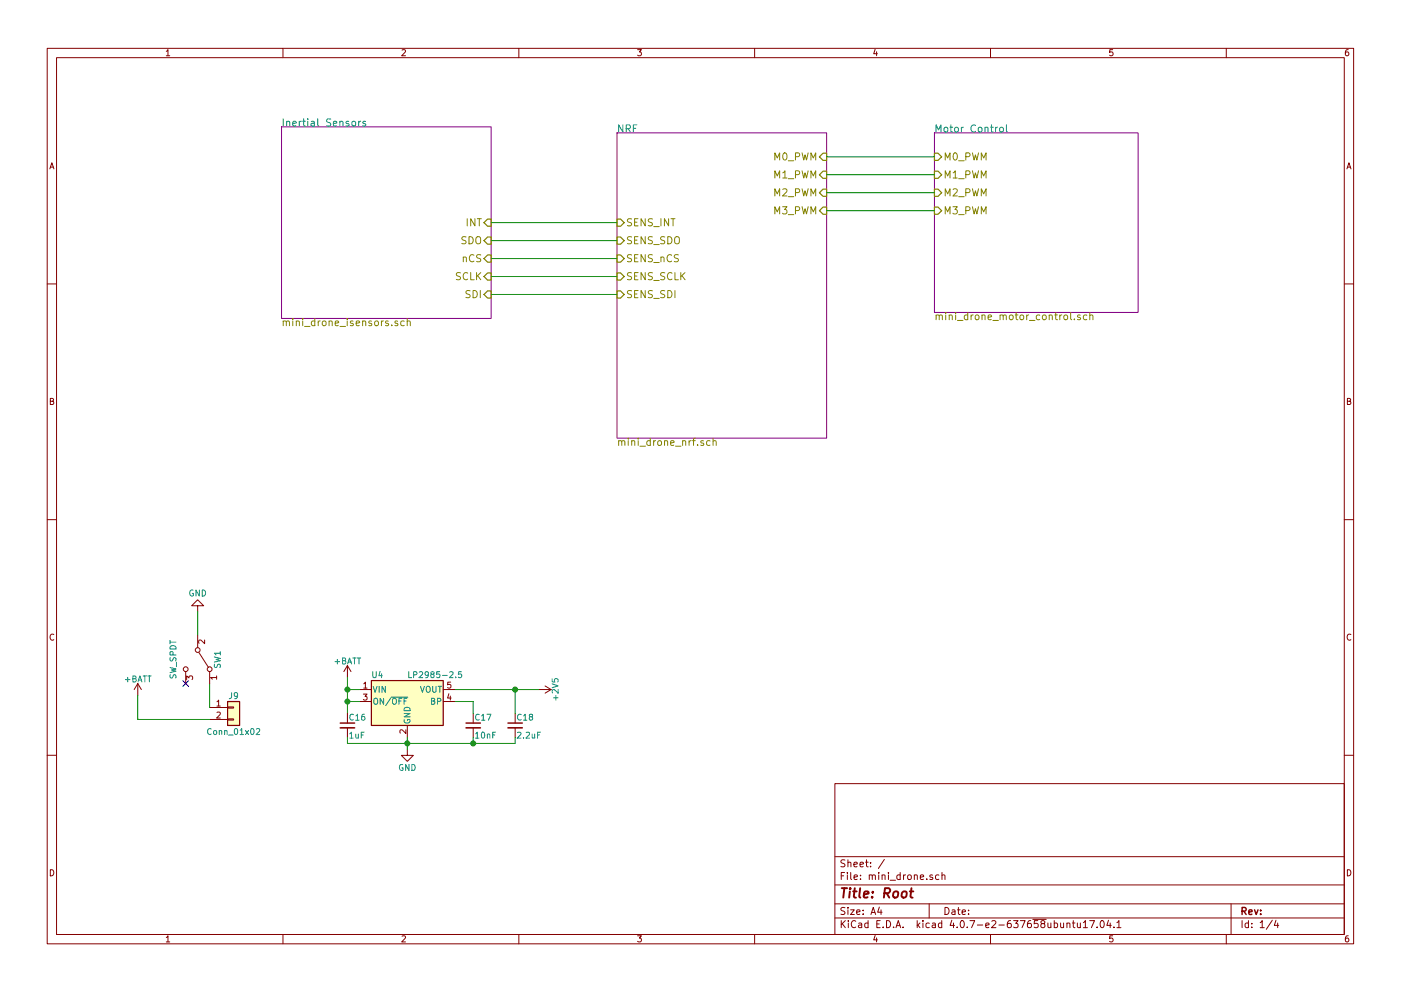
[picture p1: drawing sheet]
<svg xmlns="http://www.w3.org/2000/svg" width="297mm" height="210mm" viewBox="0 0 297 210" stroke-linecap="round" stroke-linejoin="round" font-family="sans-serif">
<g fill="none" stroke="#840000" stroke-width=".21">
<path d="M10 10.3h277v189.9h-277zM12 12.2h273v186.1h-273zM35.3 10.9l.3-.4v1.3M35.3 11.8h.7M60 10.3v1.9M85.2 10.6l.5-.1 .3 .4-.8 .9h.8M110 10.3v1.9M135.2 10.5h.8l-.4 .5 .3 .1 .1 .2-.1 .4-.2 .1-.5-.1M160 10.3v1.9M185.5 10.5l-.3 .9h.8M185.9 11v.8M210 10.3v1.9"/>
<path d="M235.9 10.5h-.6v.6h.6l.1 .5-.3 .2-.4-.1M260 10.3v1.9M285.9 10.5l-.4 .1-.2 .2-.1 .8 .3 .2 .4-.1 .1-.4-.1-.2-.4-.1-.3 .3M10.6 35.8l.4-1.3 .4 1.3M10.7 35.5h.6M285.6 35.8l.4-1.3 .4 1.3M285.7 35.5h.6M10 60.2h2M285 60.2h2M10.7 85.1h.5l.1-.5-.6-.1v1.3h.5l.2-.4-.3-.3M285.7 85.1h.5l.1-.5-.6-.1v1.3h.5l.2-.4-.3-.3M10 110.3h2"/>
<path d="M285 110.3h2M11.4 134.6a.58 .58 0 0 0-.8 .6 .58 .58 0 0 0 .8 .5M41.9 128.5h1.3l-1.3-1.3-1.3 1.3h1.3v1.3M41.9 134.9v2.5M42.2 138.4l2 3.2M43.4 135.8v.8l-.9-.8-.4 .2 .1 .5M286.4 134.6a.58 .58 0 0 0-.8 .6 .58 .58 0 0 0 .8 .5M29.2 145l-.8 1.3M29.2 145v2.6M29.2 145l.8 1.3M39.4 142.5v2.5M39.6 144.2v-.8l.5 .4 .1-.3h.5l.1 .1-.1 .6"/>
<path d="M44.4 150.1h3.9M44.4 152.6h3.9M44.4 142.5v2.5M45.9 143.8h-1.2l.3 .3M45.9 143.4v.7M46 148.9l.4-.4v1.3M46 151.2l.5-.1 .2 .3-.8 .9h.8M46 149.8h.7M48.3 152.5h1.2v.3h-1.2zM48.3 150h1.2v.2h-1.2zM73.7 141.2l-.8 1.3M73.7 141.2v2.6"/>
<path d="M73.7 151.4v2M73.7 154.4v2.1M73.7 141.2l.7 1.3M76.2 146.3h2.5M76.2 148.8h2.5M77 147.3h.8l-.4 .4 .4 .1v.6l-.2 .1-.6-.1M77.1 145.1l.4-.4v1.3M77.1 146h.7M86.1 154.8v.8l-1-.8-.3 .3 .1 .4M86.4 159v1.3h1.2l-1.2 1.2-1.3-1.2h1.3M86.4 153.9v2.6M94 146.3h2.5"/>
<path d="M94 148.8h2.5M95.2 147.2l-.3 .9h.8M95.5 147.7v.8M95.6 144.7h-.7v.6h.7v.6l-.2 .1-.5-.1M100.3 151.4v2M100.3 154.4v2.1M109.2 151.4v2M109.2 154.4v2.1M114.3 146.3h2.5M115.6 145.5l1.2 .8M116.8 146.3l-1.2 .8M10 160.2h2"/>
<path d="M177 166.3h108v32h-108zM285 160.2h2M10.7 184.5a.65 .65 0 0 1 .7 .7 .65 .65 0 0 1-.7 .6zM35.3 198.9l.3-.4v1.3M35.3 199.8h.7M60 198.3v1.9M85.2 198.6l.5-.1 .3 .4-.8 .9h.8M110 198.3v1.9M135.2 198.5h.8l-.4 .5 .3 .1 .1 .2-.1 .4-.2 .1-.5-.1M160 198.3v1.9M177 194.8h108M177 191.8h108"/>
<path d="M177 187.8h108M177 181.8h108M178.4 195.3v1.5M178.4 185.8h.5M178.6 196l.6 .8M179.1 185.1h-.7v1.5M179.1 192.6l-.5-.1-.3 .3 .1 .3 .7 .4v.4l-.2 .1-.6-.1M179.1 182.5l-.5-.1-.3 .3 .1 .3 .7 .4v.4l-.2 .1-.6-.1M179.2 195.3l-.8 .9M179.7 185.1v.2M179.7 185.6v1M179.8 192.5v.2"/>
<path d="M179.8 183.1l.2-.2 .4 .1v.9M179.8 182.4v1.5M179.8 193v1M179.9 195.3v.2M179.9 195.8v1M180.3 193h.8l-.8 1h.8M180.4 185.1v1.3l.2 .2M181.1 183.4l.7-.1-.1-.3-.4-.1-.2 .2v.7h.6M181.1 186.1l.7-.1-.1-.3-.4-.1-.2 .2 .1 .7h.5M181.4 195.5a.71 .71 0 0 0-1 .5 .71 .71 0 0 0 .8 .8l.2-.1M181.6 193.5l.7-.1v-.3l-.4-.1-.3 .2 .1 .7h.6M182.1 195.9h.6v.9"/>
<path d="M182.3 183.4l.8-.1-.1-.3-.4-.1-.3 .2 .1 .7h.6M182.4 186.5v.1M182.4 185.7v.1M182.7 196.2l-.7 .3 .2 .3 .5-.1M183 193.9v.1M183 193.1v.1M183.5 182.9h.6M183.7 182.4v1.3l.4 .2M184 195.9l-.4-.1-.3 .3 .1 .6 .2 .1 .4-.1M184 195.3v1.5M184.3 185.7l.2-.1 .4 .1v.9M184.3 185.6v1"/>
<path d="M184.6 183.8v.1M184.6 183v.1M184.7 194l.4-1.5 .5 1.5M184.8 193.6h.7M184.9 185.8l.3-.2 .3 .1 .1 .9M185.5 198.5l-.3 .9h.8M185.9 199v.8M185.9 196h.5M186.3 185.1v.2M186.3 185.6v1M186.4 192.5l-.3 1h.9M186.6 195.3h-.7v1.5h.7"/>
<path d="M186.8 193v1M187 185.7l.2-.1 .4 .1 .1 .9M187 185.6v1M187.2 196.7v.1M187.5 182.3l-1.3 2M188 195.3a.76 .76 0 0 1 .8 .8 .76 .76 0 0 1-.8 .7zM188.4 185.1v.2M188.4 185.6v1M188.7 186.8h1.2M189.5 196.7v.1M190 196.8l.4-1.5 .6 1.5M190.1 196.4h.7"/>
<path d="M190.9 185.7l-.5-.1-.3 .3 .1 .6 .2 .1 .5-.1M190.9 185.1v1.5M191.5 196.7v.1M191.6 185.6v1M192 185.6l-.4 .3M192.5 185.7l.2-.1 .4 .1 .1 .6-.1 .2-.4 .1-.2-.1zM193.9 185.7l.2-.1 .3 .1 .1 .9M193.9 185.6v1M194.5 195.3v1.5M194.6 196.3l.4 .5M195 195.8l-.5 .6M195.1 186.1l.7-.1v-.3l-.4-.1-.3 .2 .1 .7h.6"/>
<path d="M195.7 195.3v.2M195.7 195.8v1M196.5 186.5v.1M197 191.8v3M197 195.9l-.4-.1-.3 .3 .1 .6 .2 .1 .4-.1M197.7 195.9h.6v.9M197.7 185.7l-.3-.1-.3 .2 .1 .2 .5 .2v.3h-.6M198.3 196.2l-.7 .3 .2 .3 .5-.1M199.1 185.7l-.5-.1-.3 .3 .1 .6 .2 .1 .5-.1M199.7 195.9l-.5-.1-.2 .3v.6l.2 .1 .5-.1M199.7 195.3v1.5M199.7 185.7l.2-.1 .4 .1 .1 .9"/>
<path d="M199.7 185.1v1.5M200.4 192.5a.76 .76 0 0 1 .8 .8 .76 .76 0 0 1-.8 .7zM201.8 195.2l-.4 1.1h1M201.9 193.1h.5l.1 .9M202.2 195.8v1M202.5 193.4l-.7 .3 .2 .3 .5-.1M202.9 196.7v.1M203 193h.6M203.2 192.5v1.3l.4 .2M203.8 195.4l.1-.1a.8 .8 0 0 1 .6 .8 .8 .8 0 0 1-.6 .7 .97 .97 0 0 1-.1-1.4zM204 193.5l.7-.1-.1-.3-.4-.1-.2 .2 .1 .7h.5M205.1 196.7v.1"/>
<path d="M205.4 193.9v.1M205.4 193.1v.1M205.6 195.3h1.1l-.7 1.5M207.2 196.3h1.2M209 196.3l.7-.1v-.3l-.5-.1-.2 .2 .1 .7h.6M210 198.3v1.9M210.3 195.5l.6-.2 .3 .5-1 1h1M211.8 196.3h1.1M214.3 195.3l-.5 .1a1.11 1.11 0 0 0-.1 1.3l.4 .1 .3-.1v-.5l-.3-.3-.4 .1-.1 .2M214.9 195.3h.9l-.5 .6 .5 .1v.7l-.2 .1-.7-.1M216.3 195.3h1l-.6 1.5M218.5 195.3l-.4 .1a1.11 1.11 0 0 0-.1 1.3l.4 .1 .2-.1 .1-.5-.3-.3-.4 .1-.2 .2"/>
<path d="M219 195.1h2.8M220 195.3h-.7v.7h.7l.1 .2-.1 .5-.2 .1-.5-.1M221 196l-.3-.3 .1-.2 .2-.2 .4 .1 .1 .2v.2l-.5 .2-.3 .3 .1 .4 .2 .1h.3l.2-.3v-.2l-.2-.3M222.2 195.8v.9l.4 .1 .2-.1M222.8 195.8v1M223.5 195.9l.5-.1 .2 .3-.1 .6h-.6M223.5 195.3v1.5M224.9 195.8v.9l.4 .1 .2-.1M225.5 195.8v1M226.2 196l.2-.2 .4 .1v.9M226.2 195.8v1M227.4 195.8h.5"/>
<path d="M227.6 195.3v1.3l.3 .2M228.4 195.8l.1 .9 .4 .1 .2-.1M229.1 195.8v1M229.7 195.8l.4-.5v1.5M229.7 196.8h.9M231 195.3h1.1l-.7 1.5M232.6 196.7v.1M233.4 195.5l.2-.2a.8 .8 0 0 1 .5 .8 .8 .8 0 0 1-.5 .7l-.4-.5zM235 195.2l-.3 1.1h.9M235.4 195.8v1M235.9 198.5h-.6v.7l.6-.1 .1 .5-.3 .2-.4-.1M236.2 196.7v.1"/>
<path d="M236.8 195.8l.4-.5v1.5M236.8 196.8h.9M260 198.3v1.9M261 191.8v6.5M263.3 195.3v1.5M264.7 195.9l-.4-.1-.3 .3 .1 .6 .2 .1 .4-.1M264.7 195.3v1.5M265.4 196.7v.1M265.4 195.9v.1M267.2 195.8l.4-.5v1.5M267.2 196.8h.8M269.7 195.2l-1.2 2"/>
<path d="M270.5 195.2l-.3 1.1h.9M270.9 195.8v1M285.7 184.5a.65 .65 0 0 1 .7 .7 .65 .65 0 0 1-.7 .6zM285.9 198.5l-.4 .1-.2 .3-.1 .7 .3 .2 .4-.1 .1-.4-.1-.2-.4-.1-.3 .3"/>
<circle cx="41.9" cy="137.9" r=".51"/>
<circle cx="39.4" cy="142" r=".51"/>
<circle cx="44.5" cy="142" r=".51"/>
</g>
<path d="M72.1 153.4h3.1M98.8 153.4h3.1M107.7 153.4h3M263.3 193.3l.8-.1 .1-.2-.1-.3-.2-.2h-.6v1.5M263.7 193.3l.5 .7M264.8 193.5l.7-.1-.1-.3-.4-.1-.2 .2v.7h.6M266 193l.3 1 .4-1M267.3 193.9v.1M267.3 193.1v.1" fill="none" stroke="#840000" stroke-width=".3"/>
<g fill="none" stroke="#840000" stroke-width=".41">
<path d="M178.5 188.4h1.1M179 188.4l-.2 2M180.2 189.1l-.2 1.3M180.3 188.4l-.1 .2 .2-.1-.1-.1-.1 .2M180.9 189.1h.7M181.2 188.4l-.2 1.8 .1 .1 .4 .1M182.4 188.4l-.2 1.8 .2 .2M183.2 189.8l.9-.2v-.4l-.6-.1-.3 .3v.9h.7M184.9 190.3v.1M185.1 189.2l-.1 .2-.1-.1 .2-.1-.1 .2M187.5 189.5l1-.1a.56 .56 0 0 0 .1-.9l-1-.1-.2 2M188 189.5l.5 .9"/>
<path d="M189.5 189.3l.3-.2 .6 .2v.8l-.4 .3-.6-.1zM191.3 189.3l.3-.2 .6 .2v.8l-.4 .3-.6-.1zM192.9 189.1h.7M193.2 188.4l-.2 1.8 .1 .1 .4 .1"/>
</g>
<path d="M59.7 26.9h44.4v40.7h-44.4zM130.8 28.2h44.5v64.8h-44.5zM198.1 28.2h43.2v38.1h-43.2z" fill="none" stroke="#840084" stroke-width=".21"/>
<g fill="none" stroke="#008484" stroke-width=".21">
<path d="M60 25.2v1.5M60.8 25.9l.1-.1a.36 .36 0 0 1 .5 .2v.7M60.8 25.7v1M62.1 26.2l.7-.1-.1-.3-.4-.1-.2 .3 .1 .7h.5M63.4 25.7v1M63.9 25.7l-.5 .3M64.2 25.7h.6M64.4 25.2v1.3l.4 .2M65.3 25.2v.2M65.3 25.7v1M66 25.8h.6v.9M66.6 26.1l-.6 .1a.3 .3 0 0 0 .1 .5h.5"/>
<path d="M67.4 25.2v1.3l.2 .2M70.1 25.3l-.6-.1-.2 .2v.4l.7 .3 .1 .4-.3 .2h-.6M70.7 26.2l.7-.1-.1-.3-.4-.1-.2 .3 .1 .7h.5M72.1 25.9v-.1a.36 .36 0 0 1 .6 .2v.7M72.1 25.7v1M73.9 25.8l-.3-.1-.2 .3v.2l.5 .1v.4h-.5M74.7 25.9l.2-.2 .4 .2 .1 .6-.1 .2h-.4l-.2-.1zM76 25.7v1M76.5 25.7l-.5 .3M77.5 25.8l-.4-.1-.2 .3 .1 .2 .5 .1v.4h-.6M132.1 26.5v1.5l-.9-1.5v1.5M132.8 27.3l.7-.1 .2-.2-.1-.4-.3-.1h-.5v1.5"/>
<path d="M133.1 27.3l.6 .7M134.3 27.2h.5M135 26.5h-.7v1.5M198.5 28v-1.5l.5 1.1 .5-1.1v1.5M200.2 27.1l.3-.1 .4 .1 .1 .6-.2 .2-.3 .1-.3-.1zM201.4 27h.6M201.6 26.5v1.3l.4 .2M202.5 27.1l.2-.1 .4 .1 .1 .6-.2 .2-.3 .1-.2-.1zM203.8 27v1M204.3 27l-.5 .3M206.8 26.6a.72 .72 0 0 0-1 .5 .72 .72 0 0 0 .7 .9l.3-.1M207.5 27.1l.2-.1 .4 .1 .1 .6-.1 .2-.4 .1-.2-.1z"/>
<path d="M208.8 27.1h.1a.36 .36 0 0 1 .6 .1v.8M208.8 27v1M210 27h.6M210.2 26.5v1.3l.4 .2M211.1 27v1M211.5 27l-.4 .3M212.1 27.1l.3-.1 .4 .3v.4l-.4 .3-.5-.3zM213.4 26.5v1.3l.2 .2M36 135.9v.7M36 136.2h1.3M36.1 139.5v.6l.4 .1a.54 .54 0 0 1 .7-.6l.1 .1-.1 .5M36.1 137.2a.69 .69 0 0 1 .8-.2 .69 .69 0 0 1 .4 .7h-1.3z"/>
<path d="M36.7 139l-.1-.7h-.5l-.1 .7h1.3M40.9 125.2a.59 .59 0 0 0-.7 .6 .59 .59 0 0 0 .7 .6l.1-.5h-.2M42.3 125.2v1.3l-.7-1.3v1.3M42.9 125.2a.64 .64 0 0 1 .7 .6 .64 .64 0 0 1-.7 .7zM45.4 139.4l1.3 .3-.9 .2 .9 .3-1.3 .3M46.7 138.6h-1.3l.4 .4M46.7 138.2v.8M71.5 139.9v1M74.8 139.6h.7M75.2 139.6v1.3M75.8 139.6h.7M76.1 139.6v1.3"/>
<path d="M26.6 144.2h1M27.1 143.7v1M28.2 144l.6-.1v-.4l-.6-.1v1.3h.5l.2-.5-.3-.2M29.3 144.7l.4-1.3 .4 1.3M29.4 144.3h.6M30.4 143.4h.7M30.7 143.4v1.3M31.3 143.4h.7M31.7 143.4v1.3M36 141.6l1.3 .3-.9 .3 .9 .2-1.3 .3M36.1 143.1v.7h.4a.54 .54 0 0 1 .7-.6l.1 .2-.1 .5M37.4 140.5v.9"/>
<path d="M44.8 154.7a.56 .56 0 0 0-.8 .5 .56 .56 0 0 0 .8 .5M45.3 155.1l.2-.1 .4 .1v.5l-.1 .2h-.3l-.2-.1zM45.5 140.9v.6l.4 .1a.54 .54 0 0 1 .7-.6l.1 .1-.1 .5M46.5 155.1l.2-.1 .3 .1v.7M46.5 155v.8M47.6 155.1l.2-.1 .3 .1 .1 .7M47.6 155v.8M48.5 156h.9M49.1 147l-.1 1-.4 .2M49.8 154.7l.2-.1a.67 .67 0 0 1 .4 .6 .67 .67 0 0 1-.4 .6l-.3-.4zM50.4 147.5l-.3 .2h-.3l-.1-.6 .4-.1 .3 .2-.1 .7-.3 .3h-.2M50.9 154.9l.4-.3v1.2"/>
<path d="M50.9 155.8h.7M52 155l.7 .8M52.7 155l-.7 .8M53.2 154.7l.2-.1a.67 .67 0 0 1 .5 .6 .67 .67 0 0 1-.5 .6l-.3-.4zM54.4 154.7l.4-.1 .3 .3-.8 .9h.8M71 140.4h1M72.6 140.2l.6-.1v-.4l-.6-.1v1.3h.5l.2-.5-.2-.2M73.7 140.9l.4-1.3 .4 1.3M73.8 140.5h.6M74.2 155.7l.3-.4v1.3M74.2 156.6h.7M74.9 151.6a.56 .56 0 0 0-.7 .6 .56 .56 0 0 0 .7 .5"/>
<path d="M75.4 151.9l.4-.4v1.3M75.4 155.7l.1 .8 .3 .1 .2-.1M75.4 152.8h.7M76 155.7v.9M76.6 155.9h.4M77.2 155.3h-.6v1.3M77.2 151.5l-.3 .1-.2 .2v.7l.2 .3 .4-.1-.1-.6-.3-.1-.2 .2M79 142.5v1l.3 .3h.2l.3-.3v-1M79.1 145.6l.4 1.3 .5-1.3M79.3 148.3l.2-.1h.4l.2 .8a.42 .42 0 0 1-.2 .4 .42 .42 0 0 1-.5-.1l-.2-.3zM80.4 145.6v1.3M80.6 142.4l-.3 1h.8"/>
<path d="M80.9 142.9v.9M81.3 148.2v1.2l-.7-1.2v1.2M81.7 145.6v1.3l-.7-1.3v1.3M82.9 148.1l-1.1 1.6M83 147.9h3.5M83.3 148.3l.2-.1h.4l.1 .8a.42 .42 0 0 1-.2 .4 .42 .42 0 0 1-.4-.1l-.2-.3zM84.6 148.7h.4M85.2 148.2h-.6v1.2M85.7 151.4h1.2l-1.2 .7h1.2M85.7 148.7h.4M85.7 152.7a.59 .59 0 0 0 .6 .7 .59 .59 0 0 0 .6-.7l-.5-.1v.3M85.9 150.2a.67 .67 0 0 1 .7-.1 .67 .67 0 0 1 .3 .7h-1.2z"/>
<path d="M86.3 148.2h-.6v1.2M86.7 142.5v1.3h.6M87.7 143.2l.6-.1v-.5l-.6-.1v1.3M88.9 142.6l.5-.1 .2 .4-.8 .9h.8M89.2 145.6l.4 1.3 .4-1.3M90.4 145.8l.3-.2 .3 .1 .2 .8a.42 .42 0 0 1-.2 .3 .42 .42 0 0 1-.4 0l-.2-.3zM90.8 143l-.2 .3-.4-.1v-.6l.4-.1 .2 .2v.8l-.3 .3h-.3M91.5 148.7l.6-.1v-.3l-.6-.1v1.2h.5l.2-.4-.3-.3M91.6 143l-.3-.2 .1-.2h.6v.3l-.6 .2-.1 .2 .1 .4 .2 .1h.2l.2-.3v-.3l-.2-.2M91.7 145.6v1l.3 .3h.2l.3-.3v-1M92.8 148.8l.6-.1v-.4l-.6-.1v1.2M92.9 145.6h.7"/>
<path d="M93.2 142.5h-.6v.6h.6v.6l-.2 .1-.4-.1M93.2 145.6v1.3M93.8 143.3h1M95.4 142.6l.4-.1 .3 .4-.8 .9h.8M96.6 143.7v.1M97.8 142.5h-.6v.6h.6v.6l-.1 .1-.5-.1M100.8 155.7l.4-.4v1.3M100.8 156.6h.7M101.6 151.6a.56 .56 0 0 0-.8 .6 .56 .56 0 0 0 .8 .5M102.1 151.9l.4-.4v1.3M102.1 152.8h.7M102.2 155.4l.1-.1a.67 .67 0 0 1 .5 .7 .67 .67 0 0 1-.5 .6l-.2-.5z"/>
<path d="M103.3 151.5h.8l-.5 1.3M103.3 155.9l.2-.2 .3 .1 .1 .8M103.3 155.7v.9M104.5 155.9h.4M105.1 155.3h-.6v1.3M109.7 155.4l.5-.1 .2 .4-.7 .9h.7M110.5 151.6a.56 .56 0 0 0-.8 .6 .56 .56 0 0 0 .8 .5M111 151.9l.4-.4v1.3M111 156.5v.1M111 152.8h.7M111.6 155.4l.4-.1 .3 .4-.8 .9h.8M112.4 152.1l-.2-.3 .1-.2h.6v.3l-.6 .2-.1 .2 .1 .4 .1 .1h.3l.2-.3v-.3l-.2-.1"/>
<path d="M112.8 155.7l.1 .8 .3 .1 .2-.1M113.4 155.7v.9M114 155.9h.4M114.6 155.3h-.6v1.3M117.1 145.1l1.2 .4-1.2 .4M117.1 144v.6l.6 .1v-.7h.5l.1 .2-.1 .5M117.4 148.1h.9M117.9 147.6v.9M118.3 146.3v.8l-.9-.8-.3 .2 .1 .5M85.4 162.2a.59 .59 0 0 0-.7 .6 .59 .59 0 0 0 .7 .6v-.5h-.2M86.7 162.2v1.3l-.7-1.3v1.3M87.3 162.2a.64 .64 0 0 1 .7 .6 .64 .64 0 0 1-.7 .7z"/>
</g>
<g fill="none" stroke="#848400" stroke-width=".21">
<path d="M164.3 34v-1.6l.5 1.1 .5-1.1v1.6M164.3 37.8v-1.6l.5 1.1 .5-1.1v1.6M166 36.7l.4-.5v1.6M166 37.8h.9M166.2 32.5l.1-.1a.81 .81 0 0 1 .6 .8 .81 .81 0 0 1-.6 .8 .98 .98 0 0 1-.1-1.5zM167.1 34.1h1.2M167.1 37.9h1.2M168.7 33.2h.7l.1-.3v-.3l-.3-.2h-.5v1.6M168.7 37.1l.7-.1 .1-.3v-.3l-.3-.2h-.5v1.6M170.1 32.4l.3 1.6 .3-1.1 .3 1.1 .3-1.6M170.1 36.2l.3 1.6 .3-1.1 .3 1.1 .3-1.6M171.9 34v-1.6l.5 1.1 .5-1.1v1.6"/>
<path d="M171.9 37.8v-1.6l.5 1.1 .5-1.1v1.6M200.4 37.8v-1.6l.5 1.1 .5-1.1v1.6M200.4 34v-1.6l.5 1.1 .5-1.1v1.6M202.1 36.7l.4-.5v1.6M202.1 37.8h.9M202.2 32.6l.3-.2a.81 .81 0 0 1 .5 .8 .81 .81 0 0 1-.5 .8l-.3-.2-.1-.4zM203.3 34.1h1.1M203.3 37.9h1.1M204.8 37.1l.7-.1 .2-.3-.1-.3-.2-.2h-.6v1.6M204.8 33.2h.7l.2-.3-.1-.3-.2-.2h-.6v1.6M206.2 36.2l.3 1.6 .3-1.1 .3 1.1 .4-1.6M206.2 32.4l.3 1.6 .3-1.1 .3 1.1 .4-1.6"/>
<path d="M208.1 37.8v-1.6l.5 1.1 .5-1.1v1.6M208.1 34v-1.6l.5 1.1 .5-1.1v1.6M97.6 57.9l-.5-.1-.4 .3 .2 .4 .7 .3v.4l-.3 .2-.6-.1M98.2 54.7l.1-.1a.36 .36 0 0 1 .6 .2v.7M98.2 54.5v1M98.8 50.3l-.6-.1-.2 .2v.4l.7 .3 .1 .4-.3 .2h-.6M99.1 46.4v1.5M99.2 58a.72 .72 0 0 0-1.1 .5 .72 .72 0 0 0 .8 .9l.3-.2M99.4 50.2a.77 .77 0 0 1 .9 .8 .77 .77 0 0 1-.9 .7zM99.8 57.8v1.6h.7M100.5 54.2a.72 .72 0 0 0-1 .5 .72 .72 0 0 0 .7 .8l.3-.1M100.7 46.4v1.5l-.9-1.5v1.5"/>
<path d="M101 50.4a.5 .5 0 0 1 .5-.2 .5 .5 0 0 1 .4 .5v.8l-.4 .2a.53 .53 0 0 1-.6-.5zM101 57.8v1.6M101.2 46.4h.9M101.3 58.5l.6 .9M101.6 46.4v1.5M101.9 54.1l-.6-.1-.2 .2v.4l.7 .3 .1 .4-.3 .2h-.6M101.9 57.8l-.9 .9M133.9 46.5l-.6-.1-.3 .3 .2 .4 .6 .2v.5l-.2 .1-.6-.1M133.9 50.3l-.6-.1-.2 .2v.4l.7 .3 .1 .4-.3 .2h-.6M133.9 54.1l-.6-.1-.2 .2v.4l.7 .3 .1 .4-.3 .2h-.6M133.9 57.9l-.6-.1-.3 .3 .2 .4 .6 .3v.4l-.2 .2-.6-.1M134.5 47.1h.6"/>
<path d="M134.5 50.9h.6M134.5 54.8h.6M134.5 58.6h.6M135.3 46.4h-.8v1.5h.8M135.3 50.2h-.8v1.5h.8M135.3 54h-.8v1.5h.8M135.3 57.8h-.8v1.6h.8M136.8 46.4v1.5l-.9-1.5v1.5M136.8 50.2v1.5l-.9-1.5v1.5M136.8 54v1.5l-.9-1.5v1.5M136.8 57.8v1.6l-.9-1.6v1.6M138.3 46.5l-.6-.1-.3 .3 .2 .4 .7 .2v.5l-.3 .1-.6-.1"/>
<path d="M138.3 50.3l-.6-.1-.3 .3 .2 .4 .7 .2v.5l-.3 .1h-.6M138.3 54.1l-.6-.1-.3 .3 .2 .4 .7 .3v.4l-.3 .1h-.6M138.3 57.9l-.6-.1-.3 .3 .2 .4 .7 .3v.4l-.3 .2-.6-.1M138.6 48.1h1.2M138.6 51.9h1.2M138.6 55.7h1.2M138.6 59.5h1.2M140.1 54.7l.1-.1a.36 .36 0 0 1 .6 .2v.7M140.1 46.4v1.5M140.1 54.5v1M140.9 50.3l-.5-.1-.3 .2v.4l.7 .3 .1 .4-.3 .2h-.5M140.9 57.9l-.5-.1-.3 .2v.4l.7 .3 .1 .4-.3 .3-.5-.1"/>
<path d="M141.6 50.2a.77 .77 0 0 1 .9 .8 .77 .77 0 0 1-.9 .7zM141.8 46.4v1.5l-.9-1.5v1.5M142.3 46.4h.8M142.4 54.2a.72 .72 0 0 0-1 .5 .72 .72 0 0 0 .7 .8l.3-.1M142.5 58a.72 .72 0 0 0-1.1 .5 .72 .72 0 0 0 .8 .9l.3-.2M142.7 46.4v1.5M143.1 50.4a.5 .5 0 0 1 .6-.2 .5 .5 0 0 1 .3 .5v.8l-.3 .2a.53 .53 0 0 1-.7-.5zM143.1 57.8v1.6h.7M143.8 54.1l-.5-.1-.3 .2v.4l.7 .3 .1 .4-.3 .2h-.5M144.3 57.8v1.6M144.6 58.5l.6 .9M145.2 57.8l-.9 .9"/>
<path d="M164.3 41.6v-1.5l.5 1 .5-1v1.5M164.3 45.4v-1.5l.5 1.1 .5-1.1v1.5M165.9 43.9h1l-.6 .5 .6 .3-.1 .5-.3 .2-.6-.2M166 40.2l.5-.1 .4 .4-1 1.1h1M167.1 41.7h1.2M167.1 45.5h1.2M168.7 40.9l.7-.1 .1-.2v-.4l-.3-.1h-.5v1.5M168.7 44.7l.7-.1 .1-.2v-.4l-.3-.1h-.5v1.5M170.1 40.1l.3 1.5 .3-1.1 .3 1.1 .3-1.5M170.1 43.9l.3 1.5 .3-1.1 .3 1.1 .3-1.5M171.9 41.6v-1.5l.5 1 .5-1v1.5M171.9 45.4v-1.5l.5 1.1 .5-1.1v1.5"/>
<path d="M200.4 41.6v-1.5l.5 1 .5-1v1.5M200.4 45.4v-1.5l.5 1.1 .5-1.1v1.5M202 43.9h1l-.5 .5 .5 .3-.1 .5-.2 .2-.7-.2M202.1 40.2l.6-.1 .3 .4-1 1.1h1M203.3 41.7h1.1M203.3 45.5h1.1M204.8 40.9l.7-.1 .2-.2-.1-.4-.2-.1h-.6v1.5M204.8 44.7l.7-.1 .2-.2-.1-.4-.2-.1h-.6v1.5M206.2 40.1l.3 1.5 .3-1.1 .3 1.1 .4-1.5M206.2 43.9l.3 1.5 .3-1.1 .3 1.1 .4-1.5M208.1 41.6v-1.5l.5 1 .5-1v1.5M208.1 45.4v-1.5l.5 1.1 .5-1.1v1.5"/>
<path d="M60 68.2h.1a.36 .36 0 0 1 .6 .1v.8M60 68.1v1M60.7 68.3a.35 .35 0 0 1 .3-.2 .35 .35 0 0 1 .4 .2v.8M62.1 67.6v.1M62.1 68.1v1M62.8 68.2h.1a.36 .36 0 0 1 .6 .1v.8M62.8 68.1v1M64.2 67.6v.1M64.2 68.1v1M64.6 69.3h1.1M66.8 68.2l-.5-.1-.3 .3 .2 .6h.6M66.8 67.6v1.5"/>
<path d="M67.5 68.1v1M67.9 68.1l-.4 .3M68.4 68.2l.2-.1 .5 .1v.6l-.1 .2-.4 .1-.2-.1zM69.8 68.2a.36 .36 0 0 1 .6 .1v.8M69.8 68.1v1M71.1 68.6l.7-.2-.1-.2-.4-.1-.2 .2v.7h.6M72.1 69.3h1.2M73.6 67.6v.1M73.6 68.1v1M74.9 68.2l-.4-.1-.2 .2v.2l.6 .2v.3h-.6M75.5 68.6l.8-.2-.1-.2-.5-.1-.2 .2 .1 .7h.6M76.9 68.2h.1a.36 .36 0 0 1 .5 .1v.8"/>
<path d="M76.9 68.1v1M78.8 68.2l-.4-.1-.2 .2 .1 .2 .5 .2v.3h-.6M79.6 68.2l.3-.1 .3 .3v.4l-.3 .3-.5-.3zM80.9 68.1v1M81.3 68.1l-.4 .3M82.3 68.2l-.3-.1-.3 .2 .1 .2 .5 .2v.3h-.6M83.1 69v.1M84.3 68.2l-.4-.1-.2 .2 .1 .2 .5 .2v.3h-.6M85.7 68.2l-.4-.1-.3 .3 .1 .6h.6M86.3 68.2h.1a.36 .36 0 0 1 .6 .1v.8M86.3 67.6v1.5M99.7 61.7l-.6-.1-.2 .2v.4l.6 .3 .2 .4-.3 .3-.6-.1"/>
<path d="M100.3 61.6a.77 .77 0 0 1 .9 .8 .77 .77 0 0 1-.9 .8zM101.8 61.6v1.6M133.9 61.7l-.6-.1-.2 .2v.4l.7 .3 .1 .4-.3 .3-.6-.1M134.5 62.4h.6M135.3 61.6h-.8v1.6h.8M136.8 61.6v1.6l-.9-1.6v1.6M138.3 61.7l-.6-.1-.3 .3 .2 .4 .7 .3v.4l-.3 .2-.6-.1M138.6 63.3h1.2M140.9 61.7l-.5-.1-.3 .2v.4l.7 .3 .1 .4-.3 .3-.5-.1M141.6 61.6a.77 .77 0 0 1 .9 .8 .77 .77 0 0 1-.9 .8zM143.1 61.6v1.6M198.5 67l.1-.1a.36 .36 0 0 1 .5 .2v.7"/>
<path d="M198.5 66.8v1M199.1 67.1a.35 .35 0 0 1 .4-.3 .35 .35 0 0 1 .3 .3v.7M200.5 66.3v.2M200.5 66.8v1M201.2 67l.1-.1a.36 .36 0 0 1 .6 .2v.7M201.2 66.8v1M202.6 66.3v.2M202.6 66.8v1M203 68h1.2M205.2 66.9l-.5-.1-.3 .3 .2 .7h.6M205.2 66.3v1.5M205.9 66.8v1"/>
<path d="M206.3 66.8l-.4 .3M206.8 67l.3-.2 .4 .2 .1 .6-.2 .2h-.3l-.3-.1zM208.2 67l.1-.1a.36 .36 0 0 1 .6 .2v.7M208.2 66.8v1M209.5 67.3l.7-.1v-.3l-.5-.1-.2 .3 .1 .7h.6M210.5 68h1.2M212 67l.1-.1a.36 .36 0 0 1 .6 .2v.7M212 66.8v1M212.7 67.1a.35 .35 0 0 1 .3-.3 .35 .35 0 0 1 .4 .3v.7M214.1 67l.2-.2 .4 .2 .1 .6-.1 .2h-.4l-.2-.1zM215.2 66.8h.6M215.4 66.3v1.3l.4 .2"/>
<path d="M216.3 67l.2-.2 .5 .2v.6l-.1 .2h-.4l-.2-.1zM217.7 66.8v1M218.1 66.8l-.4 .3M218.3 68h1.1M220.4 66.9l-.4-.1-.3 .3 .2 .7h.5M221.1 67l.2-.2 .4 .2 .1 .6-.1 .2h-.4l-.2-.1zM222.5 67v-.1a.36 .36 0 0 1 .6 .2v.7M222.5 66.8v1M223.6 66.8h.6M223.8 66.3v1.3l.4 .2M224.7 66.8v1M225.1 66.8l-.4 .3"/>
<path d="M225.6 67l.3-.2 .4 .2 .1 .6-.2 .2h-.3l-.3-.1zM227 66.3v1.3l.2 .2M227.8 67.7v.1M229 66.9l-.3-.1-.3 .3 .1 .2 .5 .1v.4h-.6M230.4 66.9l-.4-.1-.3 .3 .1 .7h.6M231.1 67v-.1a.36 .36 0 0 1 .6 .2v.7M231.1 66.3v1.5M131.2 93.6a.36 .36 0 0 1 .6 .1v.8M131.2 93.5v1M131.8 93.7a.35 .35 0 0 1 .4-.2 .35 .35 0 0 1 .3 .2v.8M133.2 93v.1M133.2 93.5v1"/>
<path d="M133.9 93.6h.1a.36 .36 0 0 1 .6 .1v.8M133.9 93.5v1M135.3 93v.1M135.3 93.5v1M135.7 94.7h1.2M137.9 93.6l-.5-.1-.3 .3 .2 .6h.6M137.9 93v1.5M138.6 93.5v1M139 93.5l-.4 .3M139.5 93.6l.3-.1 .4 .1 .1 .6-.2 .2-.3 .1-.3-.1zM140.9 93.6h.1a.36 .36 0 0 1 .6 .1v.8M140.9 93.5v1"/>
<path d="M142.2 94l.7-.2-.1-.2-.4-.1-.2 .2 .1 .7h.5M143.2 94.7h1.2M144.7 93.6h.1a.36 .36 0 0 1 .6 .1v.8M144.7 93.5v1M146.1 93.5v1M146.5 93.5l-.4 .3M146.8 93.5h.6M147.4 93l-.4 .2v1.3M147.9 94.4v.1M149.1 93.6l-.3-.1-.2 .2v.2l.5 .2v.3h-.5M150.5 93.6l-.4-.1-.3 .3 .2 .6h.5M151.2 93.6h.1a.36 .36 0 0 1 .5 .1v.8"/>
<path d="M151.2 93v1.5"/>
</g>
<g fill="none" stroke="#848400" stroke-width=".25">
<path d="M173.7 37.1l.8-.8h.8v1.5h-.8zM174.5 32.5h.8v1.5h-.8l-.8-.7zM198.1 36.3h.8l.7 .8-.7 .7h-.8zM198.1 32.5h.8l.7 .8-.7 .7h-.8zM103.4 57.9h.7v1.5h-.7l-.8-.7zM103.4 54.1h.7v1.5h-.7l-.8-.7zM103.4 50.3h.7v1.5h-.7l-.8-.8zM103.4 46.5h.7v1.5h-.7l-.8-.8zM130.8 46.5h.8l.7 .7-.7 .8h-.8zM130.8 50.3h.8l.7 .7-.7 .8h-.8zM130.8 54.1h.8l.7 .8-.7 .7h-.8zM130.8 57.9h.8l.7 .8-.7 .7h-.8z"/>
<path d="M174.5 40.1h.8v1.6h-.8l-.8-.8zM174.5 43.9h.8v1.6h-.8l-.8-.8zM198.1 40.1h.8l.7 .8-.7 .8h-.8zM198.1 43.9h.8l.7 .8-.7 .8h-.8zM103.4 61.7h.7v1.5h-.7l-.8-.7zM130.8 61.7h.8l.7 .8-.7 .7h-.8z"/>
</g>
<g fill="none" stroke="#008400" stroke-width=".21">
<path d="M175.3 33.3h22.8M175.3 37.1h22.8M104.1 58.7h26.7M104.1 54.9h26.7M104.1 51h26.7M104.1 47.2h26.7M175.3 40.9h22.8M175.3 44.7h22.8M104.1 62.5h26.7M41.9 129.8v5.1M29.2 147.6v5h15.2M44.4 145v5.1"/>
<path d="M73.7 143.8v7.6M73.7 156.5v1.2h35.5v-1.2M73.7 146.3h2.5M73.7 148.8h2.5M86.4 156.5v2.5M96.5 146.3h17.8M96.5 148.8h3.8v2.6M100.3 156.5v1.2M109.2 146.3v5.1"/>
</g>
<g fill="#ffffc2" stroke="#ffffc2" stroke-width=".21">
<path d="M78.7 144.4h15.3v9.5h-15.3z"/>
<path d="M48.3 148.8h2.5v5.1h-2.5z"/>
</g>
<path d="M48.3 148.8h2.5v5.1h-2.5zM78.7 144.4h15.3v9.5h-15.3z" fill="none" stroke="#840000" stroke-width=".25"/>
<g fill="#008400" stroke="#008400" stroke-width=".25">
<circle cx="73.7" cy="146.3" r=".51"/>
<circle cx="109.2" cy="146.3" r=".51"/>
<circle cx="86.4" cy="157.7" r=".51"/>
<circle cx="100.3" cy="157.7" r=".51"/>
<circle cx="73.7" cy="148.8" r=".51"/>
</g>
<path d="M72.1 154.4h3.1M98.8 154.4h3.1M107.7 154.4h3" fill="none" stroke="#840000" stroke-width=".33"/>
<path d="M38.8 144.4l1.2 1.2M40 144.4l-1.2 1.2" fill="none" stroke="#000084" stroke-width=".21"/>
</svg>
